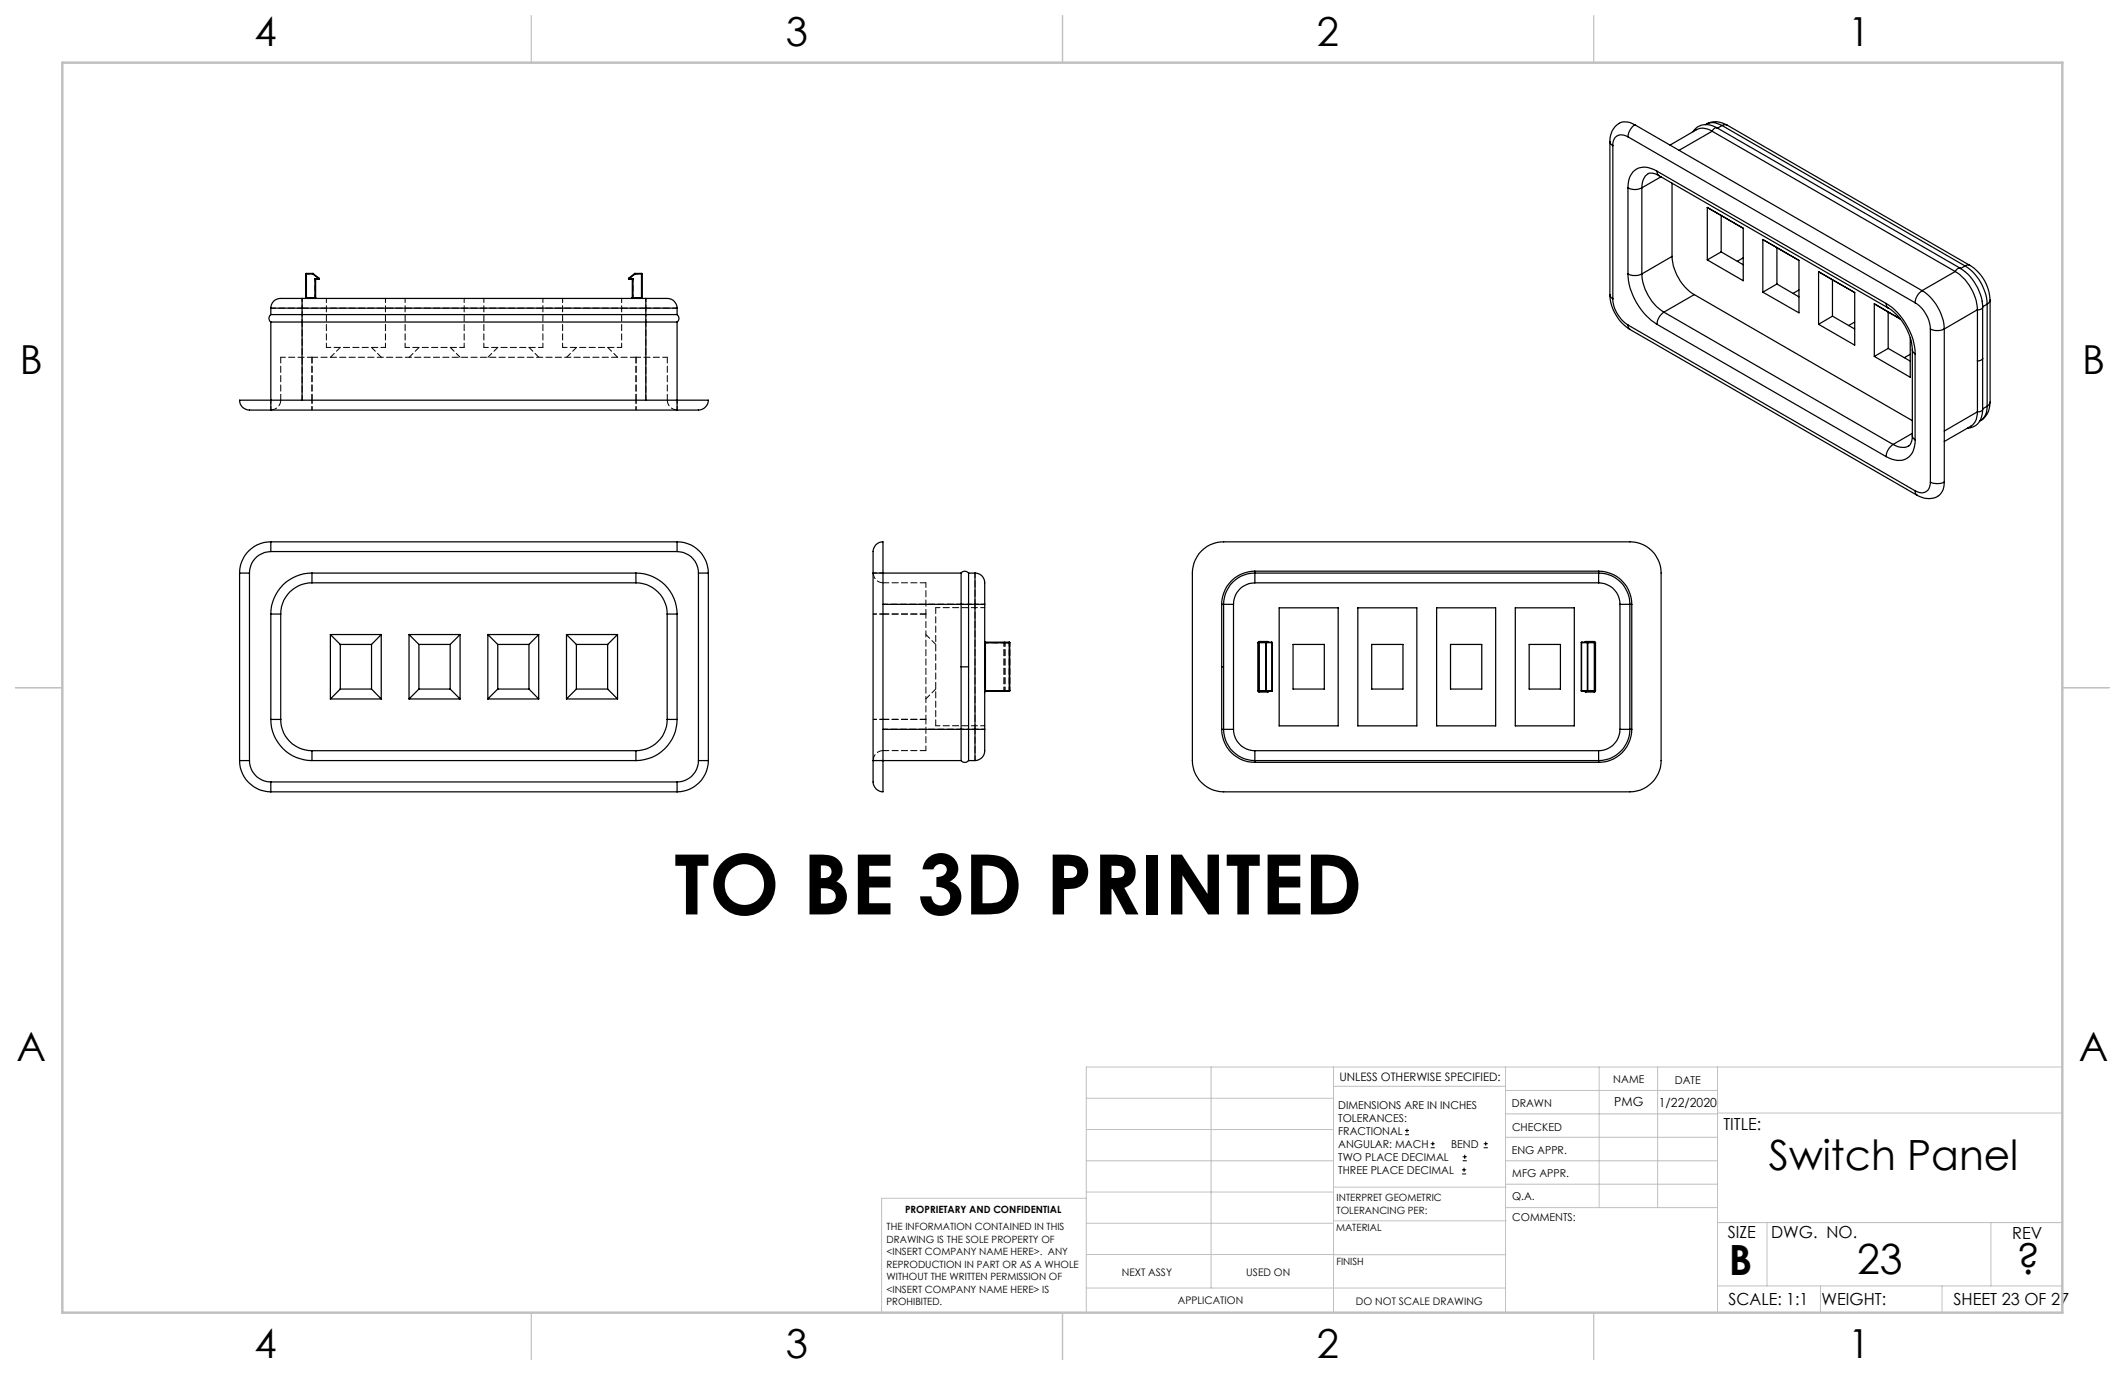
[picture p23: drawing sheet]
<svg xmlns="http://www.w3.org/2000/svg" width="432mm" height="279mm" viewBox="0 0 432 279" stroke-linecap="round" stroke-linejoin="round" font-family="sans-serif">
<defs><g id="words">
<text font-size="16.9" x="137" y="185.8">TO BE 3D PRINTED</text>
<g font-size="8.5">
<text x="359.4" y="237.7">Switch Panel</text>
<text x="351.3" y="259">B</text>
<text x="377.4" y="258.9">23</text>
<text x="409.8" y="258.9">?</text>
</g>
<g font-size="8.1">
<text x="51.7" y="9.3">4</text>
<text x="159.7" y="9.3">3</text>
<text x="267.6" y="9.3">2</text>
<text x="375.6" y="9.3">1</text>
<text x="4" y="76">B</text>
<text x="423.1" y="76">B</text>
<text x="3.3" y="215.7">A</text>
<text x="422.4" y="215.7">A</text>
<text x="51.7" y="276">4</text>
<text x="159.7" y="276">3</text>
<text x="267.6" y="276">2</text>
<text x="375.6" y="276">1</text>
</g>
<g font-size="3.4">
<text x="350.2" y="229.5">TITLE:</text>
<text x="351.1" y="251.6">SIZE</text>
<text x="359.9" y="251.6">DWG. NO.</text>
<text x="408.9" y="251.7">REV</text>
<text x="351.2" y="265.2">SCALE: 1:1</text>
<text x="370.1" y="265.3">WEIGHT:</text>
<text x="396.9" y="265.2">SHEET 23 OF 27</text>
</g>
<g font-size="2.5">
<text x="328" y="224.8">PMG</text>
<text x="337.1" y="224.9">1/22/2020</text>
</g>
<text font-size="2.4" x="272.2" y="219.7">UNLESS OTHERWISE SPECIFIED:</text>
<g font-size="2.2">
<text x="327.8" y="220.1">NAME</text>
<text x="340.3" y="220.2">DATE</text>
<text x="271.9" y="225.3">DIMENSIONS ARE IN INCHES</text>
<text x="271.9" y="227.9">TOLERANCES:</text>
<text x="307.2" y="224.9">DRAWN</text>
<text x="271.9" y="230.6">FRACTIONAL</text>
<text x="271.9" y="233.2">ANGULAR: MACH</text>
<text x="294.9" y="233.2">BEND</text>
<text x="307.3" y="229.8">CHECKED</text>
<text x="271.9" y="235.9">TWO PLACE DECIMAL</text>
<text x="271.9" y="238.5">THREE PLACE DECIMAL</text>
<text x="307.2" y="234.5">ENG APPR.</text>
<text x="307.3" y="239.2">MFG APPR.</text>
<text x="307.3" y="243.9">Q.A.</text>
<text x="307.3" y="248.1">COMMENTS:</text>
</g>
<g font-size="2.1">
<text x="227.9" y="259.2">NEXT ASSY</text>
<text x="253.3" y="259.2">USED ON</text>
<text x="239.3" y="265">APPLICATION</text>
<text x="275.5" y="265.1">DO NOT SCALE DRAWING</text>
</g>
<g font-size="2">
<text x="271.6" y="244.1">INTERPRET GEOMETRIC</text>
<text x="180.2" y="250">THE INFORMATION CONTAINED IN THIS</text>
<text x="183.9" y="246.4">PROPRIETARY AND CONFIDENTIAL</text>
<text x="271.5" y="250.2">MATERIAL</text>
<text x="271.6" y="246.6">TOLERANCING PER:</text>
<text x="180.2" y="252.5">DRAWING IS THE SOLE PROPERTY OF</text>
<text x="180.2" y="255.1">&lt;INSERT COMPANY NAME HERE&gt;. ANY</text>
<text x="180.2" y="257.6">REPRODUCTION IN PART OR AS A WHOLE</text>
<text x="271.5" y="257">FINISH</text>
<text x="180.2" y="260.1">WITHOUT THE WRITTEN PERMISSION OF</text>
<text x="180.2" y="262.6">&lt;INSERT COMPANY NAME HERE&gt; IS</text>
<text x="180.2" y="265.2">PROHIBITED.</text>
</g>
</g></defs>
<g fill="none" stroke="#000" stroke-width=".2">
<path d="M285.5 230.6h.8M285.5 229.7h.8M285.9 229.3v.9M290.7 233.2h.8M290.7 232.4h.8M291.1 232v.8M297.1 238.5h.8M297.1 237.7h.8M297.2 235.9h.9M297.2 235.1h.9M297.5 237.3v.8M297.6 234.6v.9"/>
<path d="M301.5 233.2h.8M301.5 232.4h.8M301.9 232v.8"/>
</g>
<g fill="none" stroke="#c0c0c0" stroke-width=".2">
<path d="M246.1 216.8v44.9M271 216.8v49.9M305.9 216.8v49.9M324.9 216.8v28.6M336.8 216.8v28.6M349 216.8v49.9M419.1 216.8h-198.4v49.9M220.7 235.9h50.3M220.7 229.5h50.3M220.7 223.2h50.3M271 220.7h34.9M305.9 231.1h43.1"/>
<path d="M305.9 226.3h43.1M305.9 221.6h43.1M305.9 235.9h43.1M349 226.2h70.1M220.7 248.6h50.3M220.7 242.2h50.3M220.7 254.9h50.3M220.7 243.5h-41.6v23.2M271 255h34.9M271 248.1h35M271 241.2h35M305.9 240.6h43.1"/>
<path d="M306 245.4h43M349 248.4h70.1M359.1 248.4v12.9M404.6 248.4v12.9M220.7 261.7h85.2M349 261.3h70.1M369.9 261.3v5.4M394.6 261.3v5.4"/>
</g>
<path d="M108 3.2v9.5M215.9 3.2v9.5M323.8 3.2v9.5M3.1 139.7h9.6M419.1 139.7h9.5M108 266.7v9.6M215.9 266.7v9.6M323.8 266.7v9.6" fill="none" stroke="#c0c0c0" stroke-width=".25"/>
<path d="M12.7 12.7h406.4v254h-406.4z" fill="none" stroke="#c0c0c0" stroke-width=".5"/>
<g fill="none" stroke="#000" stroke-width=".25">
<path d="M327.1 28.8l.2 .4 .4 .4M327.1 28.8v31.1M327.7 29.6v31.1M330.8 27.8a1.88 1.88 0 0 0-2.2-.2 1.88 1.88 0 0 0-.9 2M330.8 38.2a3 3 0 0 0 2.8 0M330.8 38.2v17.5M330.8 27.8l58.3 33.7M332.2 25.4a3.1 3.1 0 0 0-4.9 2.1l-.2 1.3M332.2 25.4a3.2 3.2 0 0 0-1.4 2.4M332.2 25.4l58.4 33.7M333.6 38.2v17.5M336.7 34.8a3.9 3.9 0 0 0-4.6-.2l-.3 .4a4.8 4.8 0 0 0-1 3.2"/>
<path d="M336.7 34.8l.1 .5 .3 .4M336.7 34.8l46.6 26.9M337.1 35.7a1.93 1.93 0 0 0-3.2 .9l-.3 1.6M337.1 35.7l46.6 26.9M337.5 35.9l-3.9 2.3M339.8 37.2v14.9M346.5 25.3a3.1 3.1 0 0 1 3.4 .2M346.7 25.2a4 4 0 0 1 4.2 .2M347.9 26.7l-1-.5a2.6 2.6 0 0 0-2.2 .2l-5.4 3.1M347.9 26.7l49.4 28.5M347.9 26.7l-6.7 3.9M348.9 26a3.4 3.4 0 0 0-4.9 .8"/>
<path d="M348.9 26a.85 .85 0 0 0-1 .7M348.9 26l49.4 28.5M349.9 25.5l49.4 28.5M349.9 25.5l-.9 .5M350.9 25.4l-.5-.1-.5 .2M350.9 25.4l49.4 28.5M62.1 55.7h.2M62.1 55.7v4.8M62.3 55.6v.1M62.3 55.6l-.2 .1M62.3 55.7h1.3M62.3 55.6h1.3"/>
<path d="M62.3 55.7v4.8M63.6 55.6v.1M63.6 55.6h.1M63.6 55.7l1.2 1M63.6 55.6l1.2 1M64 56.7l.1 .1M64 56.7v3.8M64 56.7h.8M64.1 56.8h.7M64.1 56.8v3.7M64.8 56.7v.1M64.8 56.6v.1"/>
<path d="M64.8 56.6v.2M127.7 56.6l.1 .1M127.7 56.6l.1 .2M127.8 56.7v.1M127.8 56.7h.8M127.8 56.8h.7M128.5 56.8v3.7M128.6 56.7l-.1 .1M128.6 56.7v3.8M128.9 55.6l.1 .1M128.9 55.6l-1.2 1M129 55.6v.1"/>
<path d="M129 55.6h-.1M129 55.7h1.4M129 55.6h1.4M129 55.7l-1.2 1M130.4 55.7h.1M130.4 55.6v.1M130.4 55.6l.1 .1M130.4 55.7v4.8M130.5 55.7v4.8M327.1 59.9a8.9 8.9 0 0 0 4.1 7.1M327.1 59.9l.2 .4 .4 .4M330.8 55.7a13.1 13.1 0 0 0 5.9 10.2"/>
<path d="M330.8 55.7a3.3 3.3 0 0 0 2.8 0M333.6 55.7a9.9 9.9 0 0 0 4.5 7.7M339.8 52.1a10 10 0 0 0 4.5 7.8M339.8 52.1l-6.2 3.6M344.3 59.9l44.3 25.6M344.3 59.9l-6.2 3.5M346.9 42.2l7.3 4.2M346.9 42.2v10.6M346.9 42.2l2.8 1.6M349.7 43.8l4.5 2.6M349.7 51.2l-2.8 1.6M349.7 43.8v7.4"/>
<path d="M349.7 51.2l4.5 2.6M354.2 46.4v10.6l-7.3-4.2M354.2 52.4l-1.2 .7M358.2 48.7l7.3 4.2M358.2 48.7v10.7M358.2 48.7l2.9 1.6M361.1 50.3l4.4 2.6M361.1 57.7l-2.9 1.7M361.1 50.3v7.4M361.1 57.7l4.4 2.6M365.5 52.9v10.7l-7.3-4.2M365.5 58.9l-1.2 .7"/>
<path d="M369.5 55.2l7.4 4.2M369.5 55.2v10.7M369.5 55.2l2.9 1.7M372.4 56.9l4.5 2.5M372.4 56.9v7.3M376.9 59.4v10.7l-7.4-4.2M390.6 59.1a3.2 3.2 0 0 0-1.5 2.4M390.6 59.1a10 10 0 0 1 4.5 7.8M397.3 55.2a10 10 0 0 1 4.5 7.7M397.3 55.2l-6.7 3.9M398.3 54.5l.9 .6M398.3 54.5a.94 .94 0 0 0-1 .7"/>
<path d="M399.2 55.2a10.7 10.7 0 0 1 3.6 6M399.3 54a9.9 9.9 0 0 1 4.5 7.8M399.3 54l-.9 .6M400.3 53.9a8.7 8.7 0 0 1 4.1 7.1M400.3 53.9a.87 .87 0 0 0-1 .1M55 65.4h6.4M55 63.9a.94 .94 0 0 0 0 1.5M55 63.9h6.4M55 62.6h6.4M55 62.6v1.3M55 65.4v15.9M61.4 63.9v1.5"/>
<path d="M61.4 60.6v2M61.4 60.6h-3.7a2.16 2.16 0 0 0-2.7 2M61.4 65.4h69.8M61.4 63.9h69.8M61.4 62.6h69.8M61.4 60.6h69.8M61.4 62.6v1.3M61.4 65.4v15.9M62.1 60.5h.2M62.1 60.5l-.1 .1M62.3 60.5v.1M62.3 60.5h1.7"/>
<path d="M64 60.5h.1M64 60.5v.1M64.1 60.5l.1 .1M128.5 60.5l-.2 .1M128.5 60.5h.1M128.6 60.5v.1M128.6 60.5h1.8M130.4 60.5v.1M130.4 60.5h.1M130.5 60.5l.1 .1M131.2 63.9v1.5M131.2 65.4h6.4"/>
<path d="M131.2 63.9h6.4M131.2 60.6v2M131.2 62.6h6.4M131.2 60.6h3.7a2.16 2.16 0 0 1 2.7 2M131.2 62.6v1.3M131.2 65.4v15.9M137.6 63.9a.94 .94 0 0 1 0 1.5M137.6 62.6v1.3M137.6 65.4v15.9M327.7 60.7a6.8 6.8 0 0 0 3.1 5.3M330.8 66l.1 .6 .3 .4M330.8 66l58.3 33.7"/>
<path d="M331.2 67l58.4 33.6M336.7 65.9l46.6 26.9M338.1 63.4a3.2 3.2 0 0 0-1.4 2.5M338.1 63.4l46.6 26.9M372.4 64.2l-2.9 1.7M372.4 64.2l4.5 2.7M376.9 65.4l-1.3 .7M380.9 61.7l5.2 3.1-2.4-1.4M380.9 61.7v10.7M380.9 61.7l2.8 1.7M383.3 61.7a13.1 13.1 0 0 1 5.8 10.2M383.3 61.7l.1 .5 .3 .4"/>
<path d="M383.7 62.6a11.1 11.1 0 0 1 4.9 8.4M383.7 70.8l-2.8 1.6M383.7 63.4v7.4M383.7 70.8l4.5 2.6M388.2 68.7v8l-7.3-4.3M388.2 72l-1.2 .7M388.6 71l.1 .5 .4 .4M388.6 71v17.5M389.1 61.5a6.8 6.8 0 0 1 3.2 5.4M389.1 71.9v17.5M392.3 66.9a3.3 3.3 0 0 0 2.8 0M392.3 66.9v31.1"/>
<path d="M395.1 66.9v31.1M401.8 62.9v20.8M401.8 62.9l-6.7 4M402.8 61.2l.1 1.2M402.9 62.4a.86 .86 0 0 1-1.1 .5M402.9 72.8a.86 .86 0 0 1-1.1 .5M402.9 62.4v20.7M403.8 61.8l-.9 .5M403.8 61.8v20.8M404.4 61l-.2 .4-.4 .4M404.4 61v20.7M55 81.3v2"/>
<path d="M55 81.3h-6.3a2.03 2.03 0 0 0 2.4 2h3.9M55 83.3h82.6M55 81.3h82.6M137.6 81.3v2M137.6 81.3h6.3a2.03 2.03 0 0 1-2.4 2h-3.9M384.7 90.3a3.2 3.2 0 0 0-1.4 2.5M388.6 88.5a1.93 1.93 0 0 1-2.4 2.4l-1.5-.6M388.6 88.5l.1 .5 .4 .4M388.6 88.1l-3.9 2.2M389.1 89.4a3.9 3.9 0 0 1-2.1 4l-1.5 .2-1.1-.3-1.1-.5M389.1 99.7l.2 .6 .3 .3M392.3 98a1.9 1.9 0 0 1-1 1.9 1.9 1.9 0 0 1-2.2-.2"/>
<path d="M392.3 98a3.3 3.3 0 0 0 2.8 0M395.1 98a3.1 3.1 0 0 1-4.6 3l-.9-.4M401.8 83.7v.5a2.92 2.92 0 0 1-1.3 2.4l-5.4 3.1M401.8 83.7l-6.7 3.9M402.9 83.1a3.4 3.4 0 0 1-3.1 3.9M402.9 83.1a.86 .86 0 0 1-1.1 .6M403.8 82.6a3.2 3.2 0 0 1-1.5 3M403.8 82.6l-.9 .5M404.4 81.7a4 4 0 0 1-2 3.7M404.4 81.7l-.2 .5-.4 .4M48.7 116.5h2M48.7 116.5v38.1"/>
<path d="M50.7 116.5v38.1M55 110.1v2M55 110.1a6.3 6.3 0 0 0-6.3 6.4M55 112.1a4.3 4.3 0 0 0-4.3 4.4M55 110.1h82.6M55 112.1h82.6M63.4 116.5a8.3 8.3 0 0 0-8.4 8.3M63.4 116.5v1.9M63.4 118.4a6.3 6.3 0 0 0-6.4 6.4M63.4 116.5h65.8M63.4 118.4h65.8M129.2 116.5a8.3 8.3 0 0 1 8.4 8.3"/>
<path d="M129.2 118.4a6.4 6.4 0 0 1 6.4 6.4M129.2 116.5v1.9M137.6 110.1v2M137.6 112.1a4.3 4.3 0 0 1 4.3 4.4M137.6 110.1a6.3 6.3 0 0 1 6.3 6.4M141.9 116.5h2M141.9 116.5v38.1M143.9 116.5v38.1M177.4 116.5h2M177.4 116.5v-3.4a2.38 2.38 0 0 1 2-3v6.4M177.4 116.5v38.1M179.4 116.5h15.9"/>
<path d="M179.4 116.5v38.1M195.3 116.5v6.3M195.3 116.5a.94 .94 0 0 1 1.5 0M196.8 116.5v6.3M196.8 116.5h1.3M198.1 116.5v6.3M198.1 116.5a2.16 2.16 0 0 1 2 2.6v3.7M244.2 111.9a6.1 6.1 0 0 1 4.4-1.8h82.6a6.3 6.3 0 0 1 6.3 6.4v38.1a6.4 6.4 0 0 1-6.3 6.3h-82.6a6.4 6.4 0 0 1-6.3-6.3v-38.9a6.6 6.6 0 0 1 1.9-3.8zM255 116.1a6.7 6.7 0 0 0-6.8 6.7M255 118.4a4.3 4.3 0 0 0-4.4 4.4M255 116.5v1.9M255 116.5a6.3 6.3 0 0 0-6.4 6.3"/>
<path d="M255 116.1v.4M255 116.5h69.8M255 118.4h69.8M255 116.1h69.8M324.8 116.1a6.7 6.7 0 0 1 6.8 6.7M324.8 118.4a4.3 4.3 0 0 1 4.4 4.4M324.8 116.5v1.9M324.8 116.5a6.3 6.3 0 0 1 6.4 6.3M324.8 116.1v.4M55 124.8h2M55 124.8v21.4M57 124.8v21.4"/>
<path d="M67.1 128.9h10.4M67.1 128.9v13.1M67.1 128.9l2 2.1M69.1 131h6.4M69.1 131v9M75.5 131v9M77.5 128.9l-2 2.1M77.5 128.9v13.1M83.1 128.9v13.1M83.1 128.9l2 2.1M83.1 128.9h10.4M85.1 131v9"/>
<path d="M85.1 131h6.4M91.5 131v9M93.5 128.9l-2 2.1M93.5 128.9v13.1M99.1 128.9h10.4M99.1 128.9v13.1M99.1 128.9l2 2.1M101.1 131h6.4M101.1 131v9M107.5 131v9M109.5 128.9v13.1M109.5 128.9l-2 2.1"/>
<path d="M115.1 128.9v13.1M115.1 128.9l2 2.1M115.1 128.9h10.4M117.1 131v9M117.1 131h6.4M123.5 131v9M125.5 128.9l-2 2.1M125.5 128.9v13.1M135.6 124.8h2M135.6 124.8v21.4M137.6 124.8v21.4M179.4 122.8h15.9"/>
<path d="M195.3 135.5h1.5M195.3 122.8h1.5M195.3 122.8v25.4M196.8 122.8v25.4M196.8 122.8h1.3M198.1 122.8h2M198.1 122.8v25.4M200.1 130.4l.1 .1M200.1 130.6h.1M200.1 122.8v25.4M200.2 130.5v.1M200.2 130.6v9.8"/>
<path d="M200.2 130.6h4.9M200.2 130.5h4.9M205.1 130.5v.1M205.1 130.5l.1 .1M205.1 130.6h.1M205.1 130.6v9.8M205.2 130.6v9.8M248.2 122.8h.4M248.2 135.5h.4M248.2 122.8v25.4M248.6 122.8h2M248.6 122.8v25.4"/>
<path d="M250.6 122.8v25.4M255.6 130.6h.1M255.6 130.6v9.8M255.7 130.6h.2M255.7 130.6v9.8M255.9 130.5v.1M255.9 130.5l-.2 .1M255.9 130.4v.1M255.9 130.4l-.3 .2M255.9 130.6h1.3M255.9 130.5h2.5M255.9 130.6v9.8"/>
<path d="M255.9 130.4h1.7M257.2 130.6h.1M257.2 130.6v-.1l.1 .1M257.2 130.6v9.8M257.3 130.6h1.2M257.3 130.6v9.8M257.6 130.4v.1M257.6 130.4l.2 .1M258.4 130.5l.1 .1M258.5 130.6h.1M258.5 130.6v9.8M259.9 123.5h12v24h-12z"/>
<path d="M262.7 131h6.4v9h-6.4zM275.9 123.5h12v24h-12zM278.7 131h6.4v9h-6.4zM291.9 123.5h12v24h-12zM294.7 131h6.4v9h-6.4zM307.9 123.5h12v24h-12zM310.7 131h6.4v9h-6.4zM321.3 130.6h.1M321.3 130.6v9.8M321.4 130.6h1.1M321.4 130.6v9.8M321.5 130.5l-.2 .1"/>
<path d="M321.5 130.5l-.1 .1M321.5 130.5h2.5M322.2 130.4v.1M322.2 130.4l-.2 .1M322.2 130.4h1.8M322.5 130.6l.1-.1 .1 .1M322.5 130.6h.2M322.5 130.6v9.8M322.7 130.6h1.3M322.7 130.6v9.8M324 130.6h.1M324 130.5v.1"/>
<path d="M324 130.5l.1 .1M324 130.4v.1M324 130.4l.2 .2M324 130.6v9.8M324.1 130.6h.1M324.1 130.6v9.8M324.2 130.6v9.8M329.2 122.8h2M329.2 122.8v25.4M331.2 122.8h.4M331.2 122.8v25.4M331.6 122.8v25.4"/>
<path d="M48.7 154.6a6.4 6.4 0 0 0 6.3 6.3M48.7 154.6h2M50.7 154.6a4.4 4.4 0 0 0 4.3 4.3M55 146.2h2M55 146.2a8.4 8.4 0 0 0 8.4 8.4M55 158.9v2M55 158.9h82.6M57 146.2a6.3 6.3 0 0 0 6.4 6.3M63.4 152.5v2.1M63.4 152.5h65.8M63.4 154.6h65.8M67.1 142h10.4"/>
<path d="M69.1 140h6.4M69.1 140l-2 2M75.5 140l2 2M83.1 142h10.4M85.1 140h6.4M85.1 140l-2 2M91.5 140l2 2M99.1 142h10.4M101.1 140h6.4M101.1 140l-2 2M107.5 140l2 2M115.1 142h10.4"/>
<path d="M117.1 140h6.4M117.1 140l-2 2M123.5 140l2 2M129.2 152.5v2.1M135.6 146.2h2M135.6 146.2a6.4 6.4 0 0 1-6.4 6.3M137.6 146.2a8.4 8.4 0 0 1-8.4 8.4M137.6 158.9v2M141.9 154.6h2M141.9 154.6a4.4 4.4 0 0 1-4.3 4.3M143.9 154.6a6.4 6.4 0 0 1-6.3 6.3M177.4 154.6h2"/>
<path d="M177.4 154.6v3.2a2.42 2.42 0 0 0 2 3.1v-6.3M179.4 154.6h15.9M179.4 148.2h15.9M195.3 148.2h1.5M195.3 154.6a.99 .99 0 0 0 1.5 0M195.3 148.2v6.4M196.8 148.2v6.4M196.8 154.6h1.3M196.8 148.2h1.3M198.1 148.2h2M198.1 148.2v6.4M200.1 148.2v3.6a2.17 2.17 0 0 1-2 2.8"/>
<path d="M200.1 140.4h.1M200.2 140.4v.1M200.2 140.5l-.1 .1M200.2 140.4h4.9M200.2 140.5h4.9M205.1 140.4v.1M205.1 140.4h.1M205.2 140.4l-.1 .1M248.2 148.2a6.7 6.7 0 0 0 6.8 6.7M248.2 148.2h.4M248.6 148.2a6.4 6.4 0 0 0 6.4 6.4M248.6 148.2h2"/>
<path d="M250.6 148.2a4.4 4.4 0 0 0 4.4 4.3M255 152.5v2.1M255 154.6v.3M255 152.5h69.8M255 154.6h69.8M255 154.9h69.8M255.6 140.4h.1M255.6 140.4l.3 .2M255.7 140.4l.2 .1M255.7 140.4h.2M255.9 140.4v.1M255.9 140.5v.1"/>
<path d="M255.9 140.4h1.3M255.9 140.5h2.5M255.9 140.6h1.7M257.2 140.4h.1M257.2 140.4v.1l.1-.1M257.3 140.4h1.2M257.6 140.5v.1M257.8 140.5l-.2 .1M258.5 140.4l-.1 .1M258.5 140.4h.1M321.3 140.4l.2 .1M321.3 140.4h.1"/>
<path d="M321.4 140.4l.1 .1M321.4 140.4h1.1M321.5 140.5h2.5M322 140.5l.2 .1M322.2 140.5v.1M322.2 140.6h1.8M322.5 140.4l.1 .1 .1-.1M322.5 140.4h.2M322.7 140.4h1.3M324 140.4h.1M324 140.4v.1M324 140.5v.1"/>
<path d="M324.1 140.4l-.1 .1M324.1 140.4h.1M324.2 140.4l-.2 .2M324.8 152.5v2.1M324.8 154.6v.3M329.2 148.2a4.4 4.4 0 0 1-4.4 4.3M329.2 148.2h2M331.2 148.2a6.4 6.4 0 0 1-6.4 6.4M331.2 148.2h.4M331.6 148.2a6.7 6.7 0 0 1-6.8 6.7M55 160.9h82.6"/>
</g>
<g fill="none" stroke="#000" stroke-width=".2" stroke-dasharray="1.3 .6" stroke-dashoffset=".6">
<path d="M64 56.6v3.9M61.4 60.6v2M128.6 60.5v-3.9M131.2 60.6v2M55 83.3v-2M63.4 83.3v-2M63.4 81.3v2M129.2 83.3v-2M129.2 81.3v2M137.6 83.3v-2M179.4 116.4h-2M177.4 124.8h2"/>
<path d="M179.4 124.8h-2M200.1 122.8h-2M177.4 146.2h2M179.4 146.2h-2M179.4 154.5h-2M200.1 148.2h-2"/>
</g>
<g fill="none" stroke="#000" stroke-width=".2" stroke-dasharray="1.3 .6">
<path d="M62.1 55.7h.2M62.3 55.5v.2M63.6 55.5v.2M63.6 55.7l.1-.1M64.8 56.6l.1-.1M64.8 56.6v.2M127.8 56.5l.1 .1M127.9 56.8v-.2M129 55.6v.1M129 55.5v.2M130.4 55.7h.1M130.4 55.7v-.2"/>
<path d="M61.4 62.6h69.8M62.1 60.5h.2M62.3 60.6v-.1M64 60.5h.1M64 60.6v-.1M128.5 60.5h.1M128.6 60.5v.1M130.4 60.5h.1M130.4 60.5v.1M57 81.3a2 2 0 0 1-2 2M137.6 83.3a2 2 0 0 1-2-2M177.4 116.4a2 2 0 0 0 2 2"/>
<path d="M200.1 130.6h.1M200.2 130.5v.1M200.2 130.6h-.1M200.2 130.6v-.1M204 130.6h.2M204.1 130.5l.1 .1M204.1 130.5l-.1 .1M204.2 130.6h-.2M204.2 130.6l-.1-.1M205.1 130.5l.1 .1M205.1 130.5v.1M205.2 130.6l-.1-.1"/>
<path d="M205.2 130.6h.1M205.2 130.6h-.1M179.4 152.5a2 2 0 0 0-2 2M200.1 140.3h.1M200.2 140.3v.2M200.2 140.3h-.1M200.2 140.5v-.2M204 140.3l.1 .2M204 140.3h.2M204.1 140.5l.1-.2M204.2 140.3l-.1 .2M204.2 140.3h-.2"/>
<path d="M205.1 140.5l.1-.2M205.1 140.3v.2M205.1 140.3h.1M205.2 140.3l-.1 .2M205.2 140.3h.1"/>
</g>
<g fill="none" stroke="#000" stroke-width=".2" stroke-dasharray="1.3 .6" stroke-dashoffset=".1">
<path d="M130.4 55.7v4.8M57 72.6v8.7M62.3 60.5v-4.8M63.4 72.6h65.8M63.4 72.6v8.7M129.2 72.6v8.7M63.4 81.3v-8.7M129.2 81.3v-8.7M135.6 81.3v-8.7M188.1 118.4h-8.7M179.4 124.8h8.7M188.1 124.8h-8.7"/>
<path d="M190.1 123.5v24M200.2 130.6h4.9M179.4 152.5h8.7M179.4 146.2h8.7M188.1 146.2h-8.7M205.1 140.3h-4.9"/>
</g>
<g fill="none" stroke="#000" stroke-width=".2" stroke-dasharray="1.3 .6" stroke-dashoffset=".3">
<path d="M55 62.6h6.4M63.4 72.6h-6.4M66.3 70.6h12M82.3 70.6h12M98.3 70.6h12M114.3 70.6h12M131.2 65.4v15.9M131.2 62.6h6.4M135.6 72.6h-6.4M61.4 81.3v-15.9M198.1 116.4v6.4M179.4 122.8h15.9"/>
<path d="M188.1 124.8v-6.4M198.1 122.8v25.4M188.1 152.5v-6.3M195.3 148.2h-15.9M198.1 148.2v6.3"/>
</g>
<g fill="none" stroke="#000" stroke-width=".2" stroke-dasharray="1.3 .6" stroke-dashoffset=".4">
<path d="M64.8 56.6h-.8M128.6 56.6h-.7M66.3 60.6v10M78.3 60.6v10M82.3 60.6v10M94.3 60.6v10M98.3 60.6v10M110.3 60.6v10M114.3 60.6v10M126.3 60.6v10M188.1 124.8v21.4M200.1 123.5h-10"/>
<path d="M200.1 147.5h-10"/>
</g>
<path d="M67.1 72.6l2-2M75.5 70.6l2 2M83.1 72.6l2-2M91.5 70.6l2 2M99.1 72.6l2-2M107.5 70.6l2 2M115.1 72.6l2-2M123.5 70.6l2 2M190.1 130.9l-2-2M190.1 140l-2 2" fill="none" stroke="#000" stroke-width=".2" stroke-dasharray="1.3 .6" stroke-dashoffset=".2"/>
<path d="M62.3 55.7h1.3M129 55.7h1.4M61.4 63.9v-1.3M131.2 62.6v1.3M196.8 122.8h1.3M200.2 130.6h3.8M204 130.6h-3.8M198.1 148.2h-1.3M200.2 140.3h3.8M204 140.3h-3.8" fill="none" stroke="#000" stroke-width=".2" stroke-dasharray="1.3 .6" stroke-dashoffset=".7"/>
<path d="M63.6 55.7l1.2 .9M127.9 56.6l1.1-.9M61.4 65.4v-1.5M131.2 65.4v-1.5M195.3 122.8h1.5M195.3 148.2h1.5" fill="none" stroke="#000" stroke-width=".2" stroke-dasharray="1.3 .6" stroke-dashoffset=".8"/>
<path d="M64 60.5h-1.7M130.4 60.5h-1.8" fill="none" stroke="#000" stroke-width=".2" stroke-dasharray="1.3 .6" stroke-dashoffset=".9"/>
<path d="M200.2 130.6v9.7M204 130.6v9.7M204.2 130.6h1M204.2 130.6v9.7M205.1 130.6v9.7M205.2 130.6v9.7M205.2 130.6h-1M200.2 140.3v-9.7M204.2 140.3v-9.7M204.2 140.3h1M205.2 140.3h-1M205.2 140.3v-9.7" fill="none" stroke="#000" stroke-width=".2" stroke-dasharray="1.3 .6" stroke-dashoffset=".5"/>
<use href="#words"/>
</svg>
